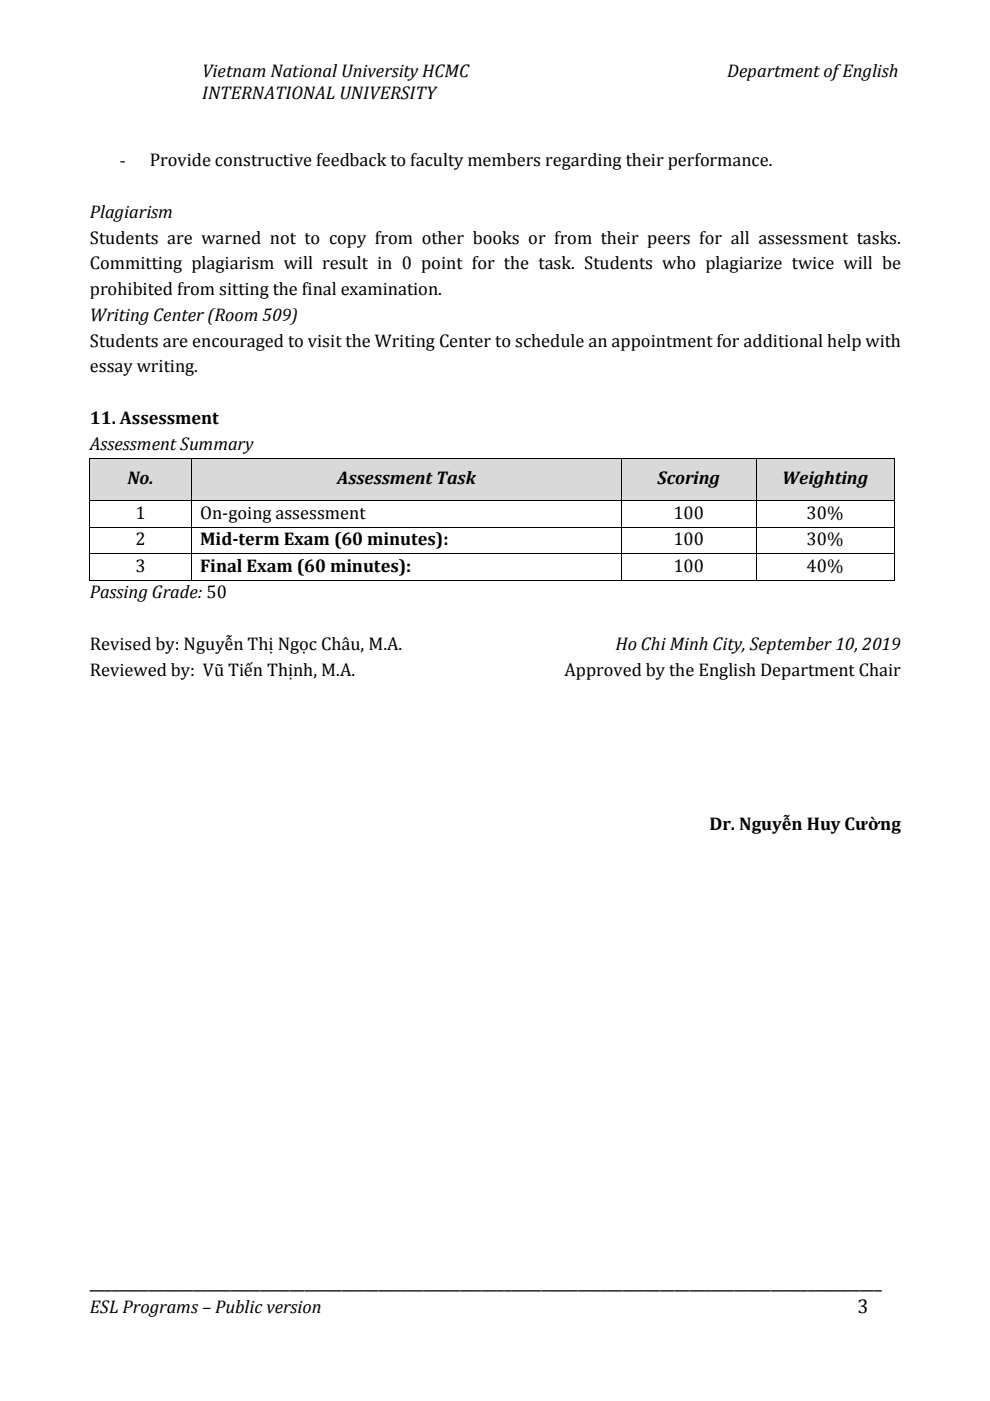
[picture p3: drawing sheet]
<svg xmlns="http://www.w3.org/2000/svg" width="210mm" height="297mm" viewBox="0 0 210 297" stroke-linecap="round" stroke-linejoin="round" font-family="sans-serif">
<defs><g id="words">
<g font-size="4.2">
<text x="19" y="273.3">___________________________________________________________________________________________________________</text>
<text x="181.8" y="278.3">3</text>
</g>
<g font-size="3.9">
<text x="42.8" y="16.4">Vietnam National University HCMC</text>
<text x="154.2" y="16.4">Department of English</text>
<text x="42.8" y="20.9">INTERNATIONAL UNIVERSITY</text>
<text x="25.4" y="35.3">-</text>
<text x="31.7" y="35.3">Provide constructive feedback to faculty members regarding their performance.</text>
<text x="19" y="46.2">Plagiarism</text>
<text x="19" y="51.6">Students are warned not to copy from other books or from their peers for all assessment tasks.</text>
<text x="19" y="57.1">Committing plagiarism will result in 0 point for the task. Students who plagiarize twice will be</text>
<text x="19" y="62.6">prohibited from sitting the final examination.</text>
<text x="19" y="68">Writing Center (Room 509)</text>
<text x="19" y="73.5">Students are encouraged to visit the Writing Center to schedule an appointment for additional help with</text>
<text x="19" y="79">essay writing.</text>
<text x="19" y="89.9">11. Assessment</text>
<text x="19" y="95.3">Assessment Summary</text>
<text x="27" y="102.7">No.</text>
<text x="71.5" y="102.7">Assessment Task</text>
<text x="139.4" y="102.7">Scoring</text>
<text x="165.8" y="102.7">Weighting</text>
<text x="28.7" y="110">1</text>
<text x="42.4" y="110">On-going assessment</text>
<text x="142.8" y="110">100</text>
<text x="171" y="110">30%</text>
<text x="28.7" y="115.6">2</text>
<text x="42.4" y="115.6">Mid-term Exam (60 minutes):</text>
<text x="142.8" y="115.6">100</text>
<text x="171" y="115.6">30%</text>
<text x="28.7" y="121.2">3</text>
<text x="42.4" y="121.2">Final Exam (60 minutes):</text>
<text x="142.8" y="121.2">100</text>
<text x="171" y="121.2">40%</text>
<text x="19" y="126.9">Passing Grade: 50</text>
<text x="19.1" y="137.8">Revised by: Nguyễn Thị Ngọc Châu, M.A.</text>
<text x="130.5" y="137.8">Ho Chi Minh City, September 10, 2019</text>
<text x="19.1" y="143.3">Reviewed by: Vũ Tiến Thịnh, M.A.</text>
<text x="119.7" y="143.3">Approved by the English Department Chair</text>
<text x="150.5" y="176">Dr. Nguyễn Huy Cường</text>
<text x="19" y="278.3">ESL Programs – Public version</text>
</g>
</g></defs>
<g fill="#d9d9d9">
<path d="M19.1 97.2h21.3v8.8h-21.3z"/>
<path d="M21 98.9h17.6v5.5h-17.6z"/>
<path d="M40.6 97.2h91.1v8.8h-91.1z"/>
<path d="M42.4 98.9h87.4v5.5h-87.4z"/>
<path d="M131.9 97.2h28.3v8.8h-28.3z"/>
<path d="M133.6 98.9h24.8v5.5h-24.8z"/>
<path d="M160.4 97.2h29v8.8h-29z"/>
<path d="M162.2 98.9h25.4v5.5h-25.4z"/>
</g>
<g fill="#000">
<path d="M19 97h.1v.2h-.1zM40.4 97h.2v.2h-.2zM131.7 97h.2v.2h-.2zM160.3 97h.1v.2h-.1zM189.5 97h.2v.2h-.2zM19 106h.1v.2h-.1zM19 111.7h.1v.2h-.1zM19 117.3h.1v.2h-.1zM40.4 106h.2v.2h-.2zM40.4 111.7h.2v.2h-.2zM40.4 117.3h.2v.2h-.2zM131.7 106h.2v.2h-.2z"/>
<path d="M131.7 111.7h.2v.2h-.2zM131.7 117.3h.2v.2h-.2zM160.3 106h.1v.2h-.1zM160.3 111.7h.1v.2h-.1zM160.3 117.3h.1v.2h-.1zM189.5 106h.2v.2h-.2zM189.5 111.7h.2v.2h-.2zM189.5 117.3h.2v.2h-.2zM19 123h.1v.1h-.1zM40.4 123h.2v.1h-.2zM131.7 123h.2v.1h-.2zM160.3 123h.1v.1h-.1z"/>
<path d="M189.5 123h.2v.1h-.2z"/>
</g>
<g fill="none" stroke="#000" stroke-width=".21">
<path d="M19 97.2v8.8M19.1 97.1h21.3M40.5 97.2v8.8M40.6 97.1h91.1M131.8 97.2v8.8M131.9 97.1h28.4M160.4 97.2v8.8M160.4 97.1h29.1M189.6 97.2v8.8M19 106.2v5.5M19 111.9v5.4M19 117.5v5.5"/>
<path d="M19.1 106.1h21.3M19.1 111.8h21.3M19.1 117.4h21.3M40.5 106.2v5.5M40.5 111.9v5.4M40.5 117.5v5.5M40.6 106.1h91.1M40.6 111.8h91.1M40.6 117.4h91.1M131.8 106.2v5.5M131.8 111.9v5.4M131.8 117.5v5.5"/>
<path d="M131.9 106.1h28.4M131.9 111.8h28.4M131.9 117.4h28.4M160.4 106.2v5.5M160.4 111.9v5.4M160.4 117.5v5.5M160.4 106.1h29.1M160.4 111.8h29.1M160.4 117.4h29.1M189.6 106.2v5.5M189.6 111.9v5.4M189.6 117.5v5.5"/>
<path d="M19.1 123.1h21.3M40.6 123.1h91.1M131.9 123.1h28.4M160.4 123.1h29.1"/>
</g>
<use href="#words"/>
</svg>
